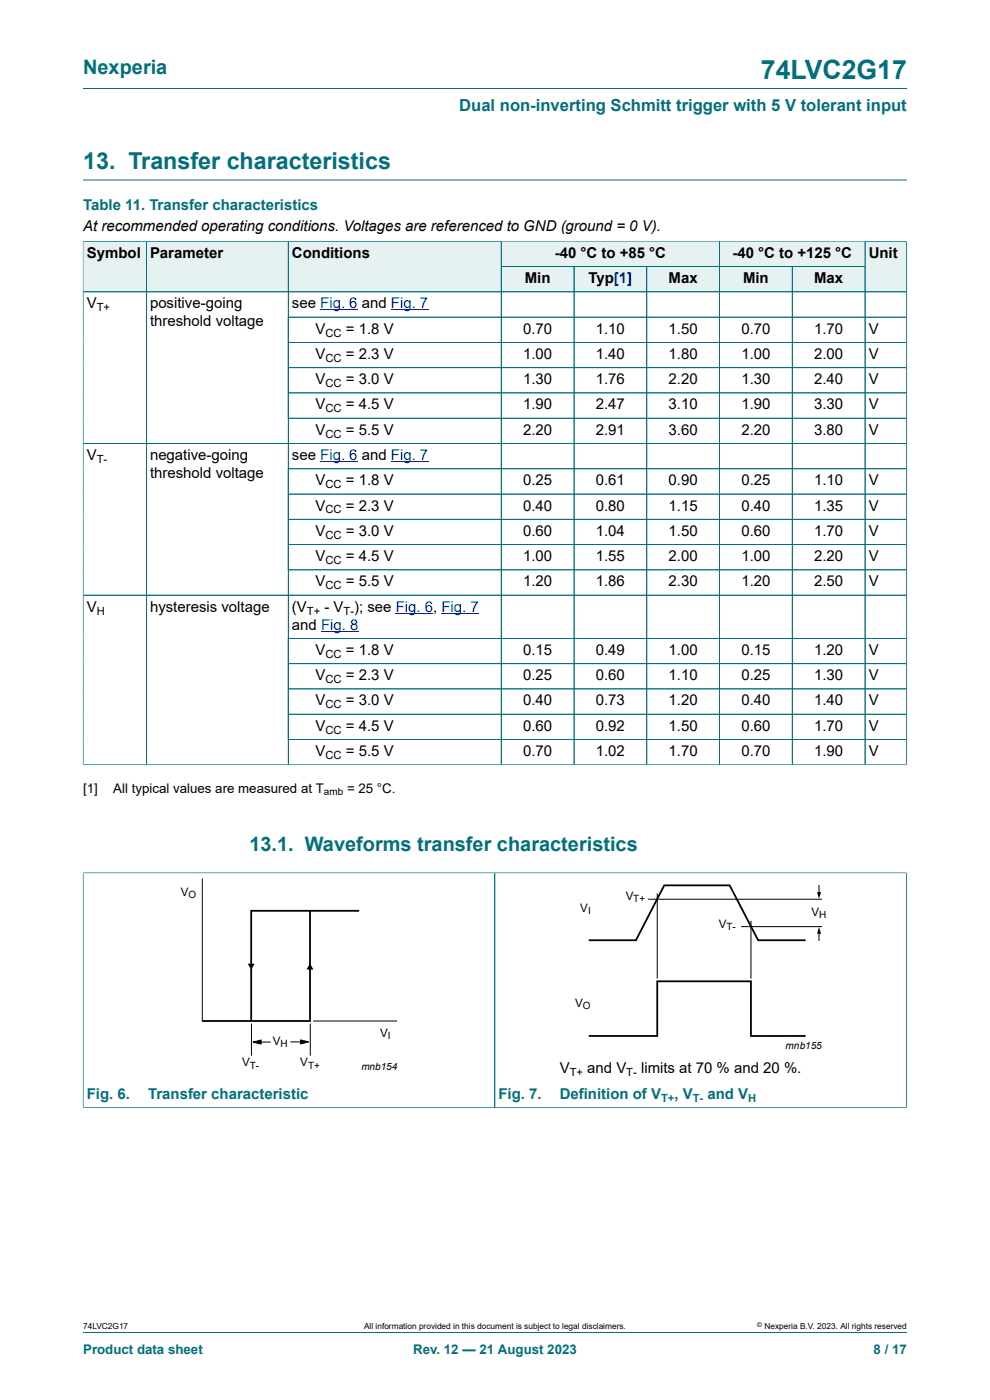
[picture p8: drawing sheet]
<svg xmlns="http://www.w3.org/2000/svg" width="210mm" height="297mm" viewBox="0 0 210 297" stroke-linecap="round" stroke-linejoin="round" font-family="sans-serif">
<defs><g id="words">
<text font-size="5.6" fill="#036f7b" x="161.4" y="16.8">74LVC2G17</text>
<text font-size="4.9" fill="#036f7b" x="17.6" y="35.9">13. Transfer characteristics</text>
<g font-size="4.2" fill="#036f7b">
<text x="17.6" y="15.6">Nexperia</text>
<text x="52.9" y="180.6">13.1. Waveforms transfer characteristics</text>
</g>
<text font-size="3.5" fill="#036f7b" x="97.4" y="23.7">Dual non-inverting Schmitt trigger with 5 V tolerant input</text>
<g font-size="3.2" fill="#036f7b">
<text x="17.6" y="44.5">Table 11. Transfer characteristics</text>
<text x="18.4" y="233.1">Fig. 6.</text>
<text x="31.4" y="233.1">Transfer characteristic</text>
<text x="105.7" y="233.1">Fig. 7.</text>
<text x="118.7" y="233.1">Definition of V</text>
<text x="143.1" y="233.1">, V</text>
<text x="150.1" y="233.1">and V</text>
</g>
<g font-size="3.2">
<text x="17.6" y="49.1">At recommended operating conditions. Voltages are referenced to GND (ground = 0 V).</text>
<text x="18.4" y="54.7">Symbol</text>
<text x="31.8" y="54.7">Parameter</text>
<text x="61.9" y="54.7">Conditions</text>
<text x="117.7" y="54.7">-40 °C to +85 °C</text>
<text x="155.4" y="54.7">-40 °C to +125 °C</text>
<text x="184.3" y="54.7">Unit</text>
<text x="18.4" y="65.4">V</text>
<text x="31.8" y="65.4">positive-going</text>
<text x="61.9" y="65.4">see Fig. 6 and Fig. 7</text>
<text x="111.3" y="60.1">Min</text>
<text x="124.8" y="60.1">Typ[1]</text>
<text x="141.8" y="60.1">Max</text>
<text x="157.6" y="60.1">Min</text>
<text x="172.7" y="60.1">Max</text>
<text x="31.8" y="69.2">threshold voltage</text>
<text x="66.9" y="70.8">V</text>
<text x="73.4" y="70.8">= 1.8 V</text>
<text x="111" y="70.8">0.70</text>
<text x="126.4" y="70.8">1.10</text>
<text x="141.8" y="70.8">1.50</text>
<text x="157.3" y="70.8">0.70</text>
<text x="172.7" y="70.8">1.70</text>
<text x="184.3" y="70.8">V</text>
<text x="66.9" y="76.1">V</text>
<text x="73.4" y="76.1">= 2.3 V</text>
<text x="111" y="76.1">1.00</text>
<text x="126.4" y="76.1">1.40</text>
<text x="141.8" y="76.1">1.80</text>
<text x="157.3" y="76.1">1.00</text>
<text x="172.7" y="76.1">2.00</text>
<text x="184.3" y="76.1">V</text>
<text x="66.9" y="81.5">V</text>
<text x="73.4" y="81.5">= 3.0 V</text>
<text x="111" y="81.5">1.30</text>
<text x="126.4" y="81.5">1.76</text>
<text x="141.8" y="81.5">2.20</text>
<text x="157.3" y="81.5">1.30</text>
<text x="172.7" y="81.5">2.40</text>
<text x="184.3" y="81.5">V</text>
<text x="66.9" y="86.9">V</text>
<text x="73.4" y="86.9">= 4.5 V</text>
<text x="111" y="86.9">1.90</text>
<text x="126.4" y="86.9">2.47</text>
<text x="141.8" y="86.9">3.10</text>
<text x="157.3" y="86.9">1.90</text>
<text x="172.7" y="86.9">3.30</text>
<text x="184.3" y="86.9">V</text>
<text x="66.9" y="92.2">V</text>
<text x="73.4" y="92.2">= 5.5 V</text>
<text x="111" y="92.2">2.20</text>
<text x="126.4" y="92.2">2.91</text>
<text x="141.8" y="92.2">3.60</text>
<text x="157.3" y="92.2">2.20</text>
<text x="172.7" y="92.2">3.80</text>
<text x="184.3" y="92.2">V</text>
<text x="18.4" y="97.6">V</text>
<text x="31.8" y="97.6">negative-going</text>
<text x="31.8" y="101.4">threshold voltage</text>
<text x="61.9" y="97.6">see Fig. 6 and Fig. 7</text>
<text x="66.9" y="103">V</text>
<text x="73.4" y="103">= 1.8 V</text>
<text x="111" y="103">0.25</text>
<text x="126.4" y="103">0.61</text>
<text x="141.8" y="103">0.90</text>
<text x="157.3" y="103">0.25</text>
<text x="172.7" y="103">1.10</text>
<text x="184.3" y="103">V</text>
<text x="66.9" y="108.3">V</text>
<text x="66.9" y="113.7">V</text>
<text x="73.4" y="108.3">= 2.3 V</text>
<text x="73.4" y="113.7">= 3.0 V</text>
<text x="111" y="108.3">0.40</text>
<text x="111" y="113.7">0.60</text>
<text x="126.4" y="108.3">0.80</text>
<text x="126.4" y="113.7">1.04</text>
<text x="141.8" y="108.3">1.15</text>
<text x="141.8" y="113.7">1.50</text>
<text x="157.3" y="108.3">0.40</text>
<text x="157.3" y="113.7">0.60</text>
<text x="172.7" y="108.3">1.35</text>
<text x="172.7" y="113.7">1.70</text>
<text x="184.3" y="108.3">V</text>
<text x="184.3" y="113.7">V</text>
<text x="66.9" y="119">V</text>
<text x="73.4" y="119">= 4.5 V</text>
<text x="111" y="119">1.00</text>
<text x="126.4" y="119">1.55</text>
<text x="141.8" y="119">2.00</text>
<text x="157.3" y="119">1.00</text>
<text x="172.7" y="119">2.20</text>
<text x="184.3" y="119">V</text>
<text x="66.9" y="124.4">V</text>
<text x="73.4" y="124.4">= 5.5 V</text>
<text x="111" y="124.4">1.20</text>
<text x="126.4" y="124.4">1.86</text>
<text x="141.8" y="124.4">2.30</text>
<text x="157.3" y="124.4">1.20</text>
<text x="172.7" y="124.4">2.50</text>
<text x="184.3" y="124.4">V</text>
<text x="18.4" y="129.8">V</text>
<text x="31.8" y="129.8">hysteresis voltage</text>
<text x="61.9" y="129.8">(V</text>
<text x="68.8" y="129.8">- V</text>
<text x="75.1" y="129.8">); see Fig. 6, Fig. 7</text>
<text x="61.9" y="133.6">and Fig. 8</text>
<text x="66.9" y="138.9">V</text>
<text x="73.4" y="138.9">= 1.8 V</text>
<text x="111" y="138.9">0.15</text>
<text x="126.4" y="138.9">0.49</text>
<text x="141.8" y="138.9">1.00</text>
<text x="157.3" y="138.9">0.15</text>
<text x="172.7" y="138.9">1.20</text>
<text x="184.3" y="138.9">V</text>
<text x="66.9" y="144.3">V</text>
<text x="66.9" y="149.7">V</text>
<text x="73.4" y="144.3">= 2.3 V</text>
<text x="73.4" y="149.7">= 3.0 V</text>
<text x="111" y="144.3">0.25</text>
<text x="111" y="149.7">0.40</text>
<text x="126.4" y="144.3">0.60</text>
<text x="126.4" y="149.7">0.73</text>
<text x="141.8" y="144.3">1.10</text>
<text x="141.8" y="149.7">1.20</text>
<text x="157.3" y="144.3">0.25</text>
<text x="157.3" y="149.7">0.40</text>
<text x="172.7" y="144.3">1.30</text>
<text x="172.7" y="149.7">1.40</text>
<text x="184.3" y="144.3">V</text>
<text x="184.3" y="149.7">V</text>
<text x="66.9" y="155">V</text>
<text x="73.4" y="155">= 4.5 V</text>
<text x="111" y="155">0.60</text>
<text x="126.4" y="155">0.92</text>
<text x="141.8" y="155">1.50</text>
<text x="157.3" y="155">0.60</text>
<text x="172.7" y="155">1.70</text>
<text x="184.3" y="155">V</text>
<text x="66.9" y="160.4">V</text>
<text x="73.4" y="160.4">= 5.5 V</text>
<text x="111" y="160.4">0.70</text>
<text x="126.4" y="160.4">1.02</text>
<text x="141.8" y="160.4">1.70</text>
<text x="157.3" y="160.4">0.70</text>
<text x="172.7" y="160.4">1.90</text>
<text x="184.3" y="160.4">V</text>
<text x="118.7" y="227.6">V</text>
<text x="124.6" y="227.6">and V</text>
<text x="136" y="227.6">limits at 70 % and 20 %.</text>
</g>
<g font-size="2.8">
<text x="17.6" y="168.2">[1]</text>
<text x="24" y="168.2">All typical values are measured at T</text>
<text x="73.6" y="168.2">= 25 °C.</text>
</g>
<g font-size="2.8" fill="#036f7b">
<text x="17.6" y="287.2">Product data sheet</text>
<text x="87.6" y="287.2">Rev. 12 — 21 August 2023</text>
<text x="185.3" y="287.2">8 / 17</text>
</g>
<g font-size="2.5">
<text x="38.4" y="190.1">V</text>
<text x="132.7" y="190.9">V</text>
<text x="123.1" y="193.5">V</text>
<text x="152.5" y="196.9">V</text>
<text x="172.1" y="194.3">V</text>
<text x="122" y="213.6">V</text>
<text x="57.9" y="221.8">V</text>
<text x="80.6" y="220">V</text>
<text x="51.4" y="226.2">V</text>
<text x="63.7" y="226.2">V</text>
</g>
<g font-size="2.4">
<text x="20.5" y="66">T+</text>
<text x="69" y="71.4">CC</text>
<text x="69" y="76.8">CC</text>
<text x="69" y="82.1">CC</text>
<text x="69" y="87.5">CC</text>
<text x="69" y="92.8">CC</text>
<text x="20.5" y="98.2">T-</text>
<text x="69" y="103.6">CC</text>
<text x="69" y="108.9">CC</text>
<text x="69" y="114.3">CC</text>
<text x="69" y="119.7">CC</text>
<text x="69" y="125">CC</text>
<text x="20.5" y="130.4">H</text>
<text x="65.1" y="130.4">T+</text>
<text x="72.9" y="130.4">T-</text>
<text x="69" y="139.6">CC</text>
<text x="69" y="144.9">CC</text>
<text x="69" y="150.3">CC</text>
<text x="69" y="155.6">CC</text>
<text x="69" y="161">CC</text>
<text x="120.8" y="228.2">T+</text>
<text x="132.9" y="228.2">T-</text>
</g>
<g font-size="2.4" fill="#036f7b">
<text x="140.2" y="233.8">T+</text>
<text x="146.9" y="233.8">T-</text>
<text x="158.7" y="233.8">H</text>
</g>
<g font-size="2.1">
<text x="68.7" y="168.7">amb</text>
<text x="40" y="190.6">O</text>
<text x="134.3" y="191.4">T+</text>
<text x="124.7" y="194">I</text>
<text x="154.1" y="197.4">T-</text>
<text x="173.8" y="194.8">H</text>
<text x="123.7" y="214.1">O</text>
<text x="82.3" y="220.5">I</text>
<text x="53" y="226.7">T-</text>
<text x="59.5" y="222.2">H</text>
<text x="65.3" y="226.7">T+</text>
<text x="76.6" y="227.1">mnb154</text>
<text x="166.6" y="222.6">mnb155</text>
</g>
<g font-size="1.8">
<text x="17.6" y="282">74LVC2G17</text>
<text x="77.2" y="282">All information provided in this document is subject to legal disclaimers.</text>
<text x="162.2" y="282">Nexperia B.V. 2023. All rights reserved</text>
</g>
<text font-size="1.4" x="160.6" y="281.6">©</text>
</g></defs>
<path d="M17.6 18.8h174.8M17.6 38.2h174.8M106.3 51.2h46.3v5.4h-46.3z" fill="none" stroke="#036f7b" stroke-width=".21"/>
<path d="M106.4 51.3h46.2v5.2h-46.2z" fill="#e6f1f2"/>
<path d="M152.6 51.2h30.9v5.4h-30.9z" fill="none" stroke="#036f7b" stroke-width=".21"/>
<path d="M152.7 51.3h30.7v5.2h-30.7z" fill="#e6f1f2"/>
<path d="M17.6 51.1v10.8h13.4v-10.7h-13.4" fill="none" stroke="#036f7b" stroke-width=".21"/>
<path d="M17.7 51.3h13.3v10.5h-13.3z" fill="#e6f1f2"/>
<path d="M31 51.2h30.2v10.7h-30.2z" fill="none" stroke="#036f7b" stroke-width=".21"/>
<path d="M31.1 51.3h30v10.5h-30z" fill="#e6f1f2"/>
<path d="M61.2 51.2h45.1v10.7h-45.1z" fill="none" stroke="#036f7b" stroke-width=".21"/>
<g fill="#e6f1f2">
<path d="M61.2 51.3h45.1v10.5h-45.1z"/>
<path d="M106.4 56.6h15.3v5.2h-15.3z"/>
</g>
<path d="M106.3 56.6h15.5v5.3h-15.5z" fill="none" stroke="#036f7b" stroke-width=".21"/>
<path d="M121.8 56.6h15.3v5.2h-15.3z" fill="#e6f1f2"/>
<path d="M121.8 56.6h15.4v5.3h-15.4z" fill="none" stroke="#036f7b" stroke-width=".21"/>
<path d="M137.3 56.6h15.3v5.2h-15.3z" fill="#e6f1f2"/>
<path d="M137.2 56.6h15.4v5.3h-15.4z" fill="none" stroke="#036f7b" stroke-width=".21"/>
<path d="M152.7 56.6h15.3v5.2h-15.3z" fill="#e6f1f2"/>
<path d="M152.6 56.6h15.5v5.3h-15.5z" fill="none" stroke="#036f7b" stroke-width=".21"/>
<path d="M168.1 56.6h15.3v5.2h-15.3z" fill="#e6f1f2"/>
<path d="M192.3 51.1v10.8h-24.2v-5.3h15.4M192.4 51.2h-8.9v10.7" fill="none" stroke="#036f7b" stroke-width=".21"/>
<path d="M183.6 51.3h8.6v10.5h-8.6z" fill="#e6f1f2"/>
<g fill="none" stroke="#036f7b" stroke-width=".21">
<path d="M17.6 51.3v111M17.7 51.2h174.5M31 51.3v110.9M61.2 51.3v110.9M106.3 51.3v110.9M106.4 56.6h77M121.8 56.6v105.6M137.2 56.6v105.6M152.6 51.3v110.9M168.1 56.6v105.6M183.5 51.3v110.9M192.3 51.3v111"/>
<path d="M17.6 61.9h174.7M61.2 67.3h131.1M61.2 72.6h131.1M61.2 78h131.1M17.6 94.1h174.7M61.2 83.4h131.1M61.2 88.7h131.1M61.2 99.4h131.1M61.2 104.8h131.1M61.2 110.2h131.1M61.2 115.5h131.1M17.6 126.3h174.7"/>
<path d="M61.2 120.9h131.1M61.2 135.4h131.1M61.2 140.8h131.1M61.2 146.2h131.1M61.2 151.5h131.1M61.2 156.9h131.1M192.4 162.2h-174.8M17.6 185.2h174.7M17.6 185.1v50M105 185.2v49.8M192.3 185.1v50M17.6 235h174.7"/>
<path d="M17.6 282.6h174.8"/>
</g>
<path d="M67.9 65.7h8M82.9 65.7h7.9M67.9 97.9h8M82.9 97.9h7.9M68.1 133.9h7.9M83.9 130.1h8M93.6 130.1h8" fill="none" stroke="#00f" stroke-width=".21"/>
<g fill="none" stroke="#000" stroke-width=".21">
<path d="M42.9 186.4v30.2M137.5 190.8h36.8M139.4 189.5v18.1M157.2 196.6h17.2M159.3 195.3v12.3M173.7 187.8v1.7M173.7 197.8v1.7M53.3 217.1v6.8M65.8 217.1v6.8M66.4 216.6h17.8M53.7 221.1l1.7-.5v.9zM54.3 221.1h3.1"/>
<path d="M61.6 221h3.1M63.7 220.6l1.8 .4-1.8 .5z"/>
</g>
<path d="M173.7 196.7l.5 1.4h-.9zM173.3 189.3h.9l-.5 1.4zM52.6 204.4h1.4l-.7 1.3zM65.8 204.4l.7 1.3h-1.5zM53.7 221.1l1.7-.5v.9zM63.7 220.6l1.8 .4-1.8 .5z" fill="#000"/>
<path d="M65.8 193.2v23.4h-23M76.2 193.2h-22.9v23.4M124.9 199.5h10l6-11.7h13.9l6 11.7h10.1M124.9 219.8h14.5v-11.6h19.9v11.6h11.6" fill="none" stroke="#000" stroke-width=".38"/>
<use href="#words"/>
</svg>
